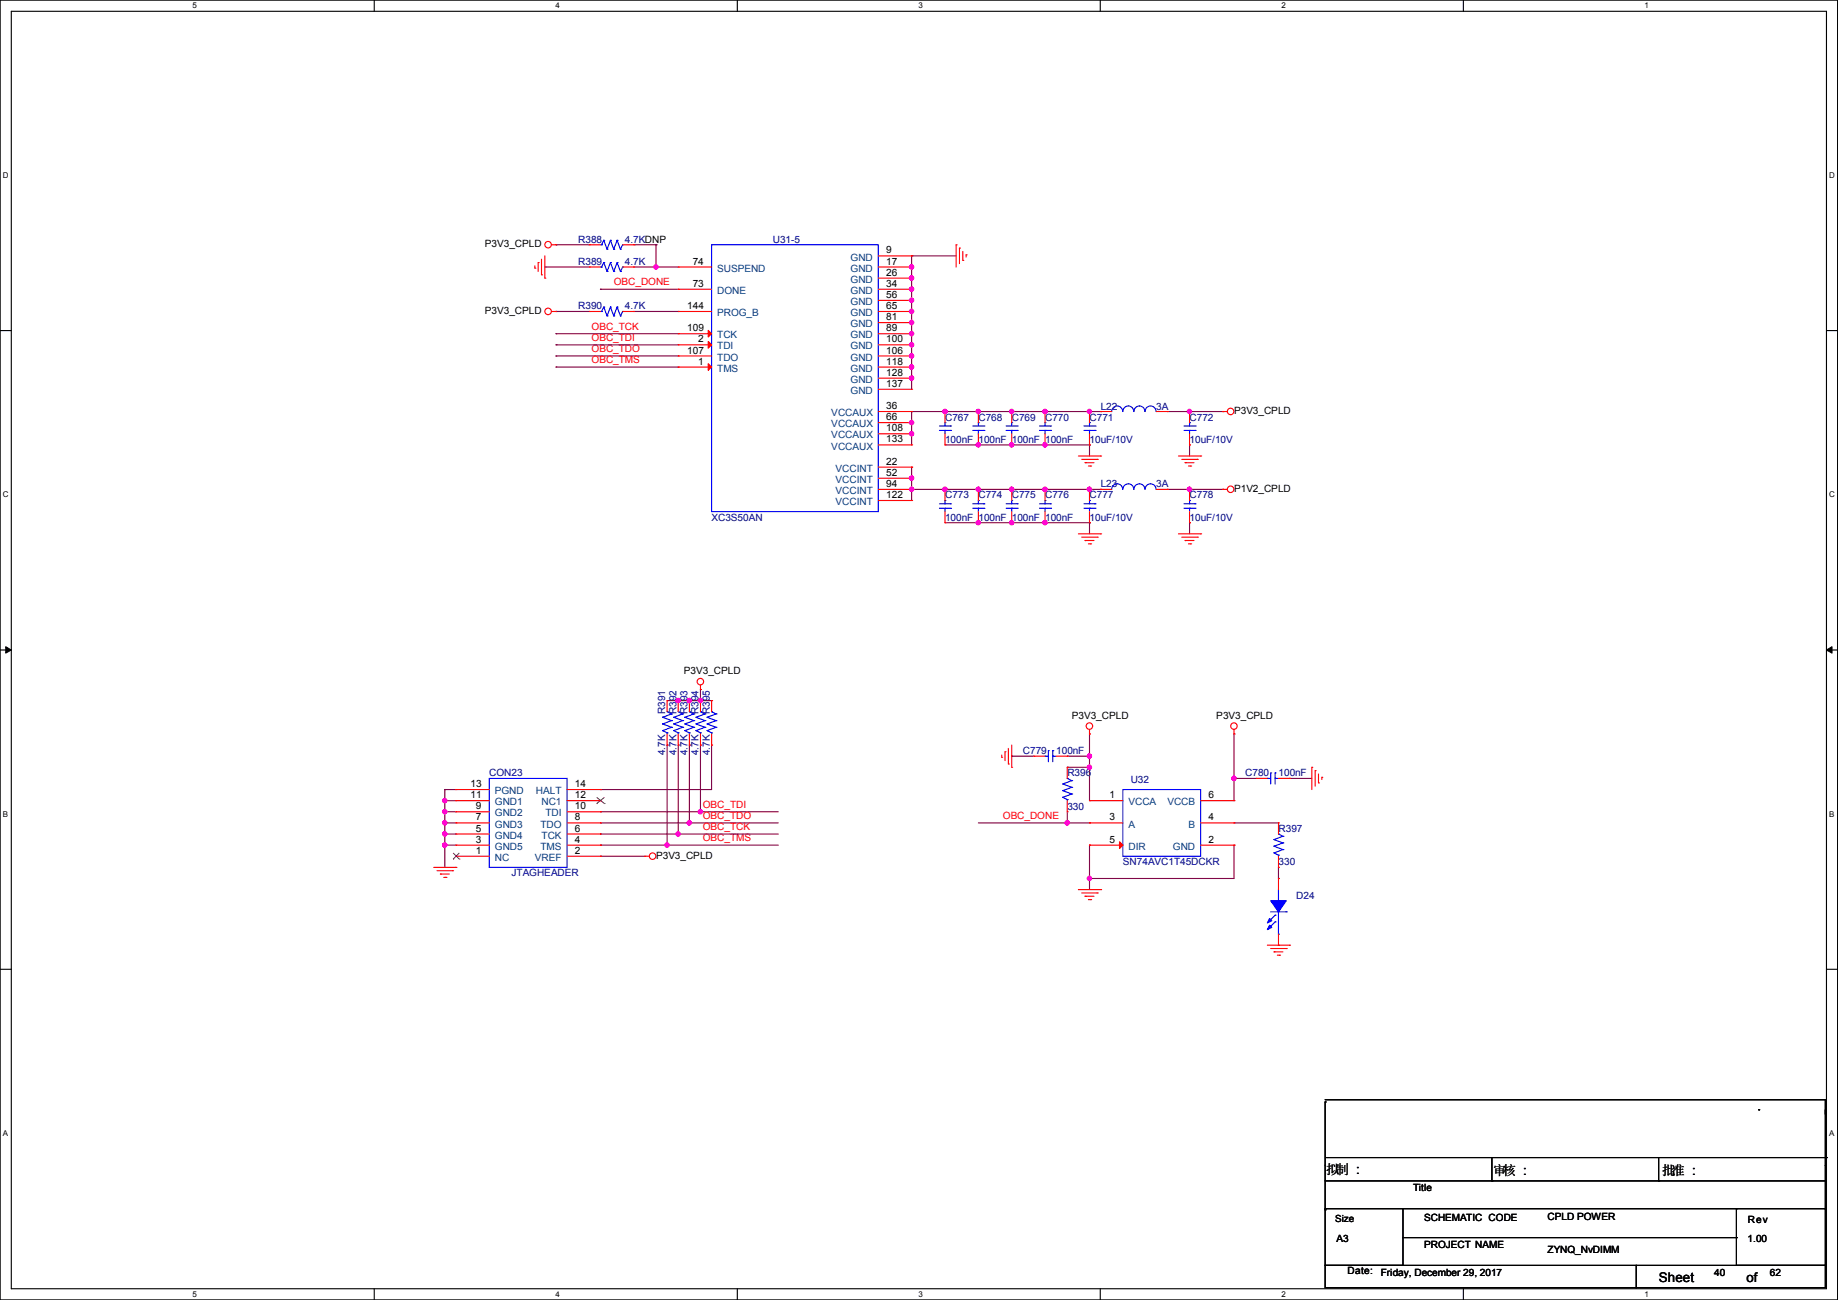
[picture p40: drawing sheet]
<svg xmlns="http://www.w3.org/2000/svg" width="420mm" height="297mm" viewBox="0 0 420 297" stroke-linecap="round" stroke-linejoin="round" font-family="sans-serif">
<defs><g id="words">
<g font-size="3">
<text x="303.1" y="268.2">拟制 :::</text>
<text x="303.1" y="268.2">拟制</text>
<text x="341.2" y="268.5">审核 :::</text>
<text x="341.2" y="268.5">审核</text>
<text x="379.8" y="268.5">批准 :::</text>
<text x="379.8" y="268.5">批准</text>
<text x="379" y="292.9">Sheet</text>
<text x="399.1" y="292.8">of</text>
</g>
<g font-size="2.3">
<text x="110.8" y="56.5">P3V3_CPLD</text>
<text x="202.5" y="57.9">9</text>
<text x="158.3" y="60.5">74</text>
<text x="158.3" y="65.5">73</text>
<text x="202.5" y="60.5">17</text>
<text x="202.5" y="63">26</text>
<text x="202.5" y="65.5">34</text>
<text x="110.8" y="71.7">P3V3_CPLD</text>
<text x="157" y="70.6">144</text>
<text x="202.5" y="68.1">56</text>
<text x="202.5" y="70.6">65</text>
<text x="157" y="75.7">109</text>
<text x="202.5" y="73.2">81</text>
<text x="202.5" y="75.7">89</text>
<text x="157" y="80.8">107</text>
<text x="159.6" y="78.2">2</text>
<text x="159.6" y="83.3">1</text>
<text x="202.5" y="78.2">100</text>
<text x="202.5" y="80.8">106</text>
<text x="202.5" y="83.3">118</text>
<text x="202.5" y="85.9">128</text>
<text x="202.5" y="88.4">137</text>
<text x="202.5" y="93.5">36</text>
<text x="282" y="94.6">P3V3_CPLD</text>
<text x="202.5" y="96">66</text>
<text x="202.5" y="98.6">108</text>
<text x="202.5" y="101.1">133</text>
<text x="202.5" y="106.2">22</text>
<text x="202.5" y="108.7">52</text>
<text x="202.5" y="111.3">94</text>
<text x="202.5" y="113.8">122</text>
<text x="282" y="112.4">P1V2_CPLD</text>
<text x="156.3" y="154">P3V3_CPLD</text>
<text x="244.9" y="164.2">P3V3_CPLD</text>
<text x="277.9" y="164.2">P3V3_CPLD</text>
<text x="107.5" y="179.8">13</text>
<text x="131.4" y="179.8">14</text>
<text x="107.5" y="182.4">11</text>
<text x="108.8" y="184.9">9</text>
<text x="131.4" y="184.9">10</text>
<text x="131.4" y="182.4">12</text>
<text x="253.5" y="182.4">1</text>
<text x="276.2" y="182.4">6</text>
<text x="108.8" y="190">5</text>
<text x="108.8" y="187.5">7</text>
<text x="131.4" y="190">6</text>
<text x="131.4" y="187.5">8</text>
<text x="253.5" y="187.5">3</text>
<text x="276.2" y="187.5">4</text>
<text x="108.8" y="195.1">1</text>
<text x="108.8" y="192.5">3</text>
<text x="131.4" y="195.1">2</text>
<text x="131.4" y="192.5">4</text>
<text x="149.9" y="196.2">P3V3_CPLD</text>
<text x="253.5" y="192.5">5</text>
<text x="276.2" y="192.5">2</text>
<text x="322.9" y="272.1">Title</text>
<text x="325.4" y="279">SCHEMATIC CODE</text>
<text x="353.6" y="278.7">CPLD POWER</text>
<text x="399.4" y="279.5">Rev</text>
<text x="305.4" y="283.8">A3</text>
<text x="325.4" y="285.1">PROJECT NAME</text>
<text x="353.6" y="286.3">ZYNQ_NvDIMM</text>
<text x="399.4" y="283.8">1.00</text>
<text x="307.9" y="291.2">Date:</text>
<text x="315.5" y="291.4">Friday, December 29, 2017</text>
<text x="391.7" y="291.4">40</text>
<text x="404.4" y="291.4">62</text>
</g>
<g font-size="2.3" fill="#000080">
<text x="132.1" y="55.5">R388</text>
<text x="142.8" y="55.5">4.7KDNP</text>
<text x="176.6" y="55.5">U31-5</text>
<text x="132.1" y="60.5">R389</text>
<text x="142.8" y="60.5">4.7K</text>
<text x="132.1" y="70.7">R390</text>
<text x="142.8" y="70.7">4.7K</text>
<text x="251.5" y="93.6">L22</text>
<text x="264.2" y="93.6">3A</text>
<text x="216" y="96.1">C767</text>
<text x="216" y="101.2">100nF</text>
<text x="223.6" y="96.1">C768</text>
<text x="223.6" y="101.2">100nF</text>
<text x="231.2" y="96.1">C769</text>
<text x="231.2" y="101.2">100nF</text>
<text x="238.8" y="96.1">C770</text>
<text x="238.8" y="101.2">100nF</text>
<text x="249" y="96.1">C771</text>
<text x="249" y="101.2">10uF/10V</text>
<text x="271.8" y="96.1">C772</text>
<text x="271.8" y="101.2">10uF/10V</text>
<text x="216" y="113.9">C773</text>
<text x="223.6" y="113.9">C774</text>
<text x="231.2" y="113.9">C775</text>
<text x="238.8" y="113.9">C776</text>
<text x="249" y="113.9">C777</text>
<text x="251.5" y="111.3">L23</text>
<text x="264.2" y="111.3">3A</text>
<text x="271.8" y="113.9">C778</text>
<text x="162.6" y="119">XC3S50AN</text>
<text x="216" y="119">100nF</text>
<text x="223.6" y="119">100nF</text>
<text x="231.2" y="119">100nF</text>
<text x="238.8" y="119">100nF</text>
<text x="249" y="119">10uF/10V</text>
<text x="271.8" y="119">10uF/10V</text>
<text x="152" y="163.1" transform="rotate(-90 152 163.1)">R391</text>
<text x="154.6" y="163.1" transform="rotate(-90 154.6 163.1)">R392</text>
<text x="157.1" y="163.1" transform="rotate(-90 157.1 163.1)">R393</text>
<text x="159.6" y="163.1" transform="rotate(-90 159.6 163.1)">R394</text>
<text x="162.2" y="163.1" transform="rotate(-90 162.2 163.1)">R395</text>
<text x="152" y="172.5" transform="rotate(-90 152 172.5)">4.7K</text>
<text x="154.6" y="172.5" transform="rotate(-90 154.6 172.5)">4.7K</text>
<text x="157.1" y="172.5" transform="rotate(-90 157.1 172.5)">4.7K</text>
<text x="159.6" y="172.5" transform="rotate(-90 159.6 172.5)">4.7K</text>
<text x="162.2" y="172.5" transform="rotate(-90 162.2 172.5)">4.7K</text>
<text x="233.7" y="172.3">C779</text>
<text x="241.4" y="172.3">100nF</text>
<text x="111.8" y="177.4">CON23</text>
<text x="243.9" y="177.4">R396</text>
<text x="258.4" y="178.9">U32</text>
<text x="284.5" y="177.4">C780</text>
<text x="292.2" y="177.4">100nF</text>
<text x="243.9" y="185">330</text>
<text x="292.2" y="190.1">R397</text>
<text x="256.6" y="197.7">SN74AVC1T45DCKR</text>
<text x="292.2" y="197.7">330</text>
<text x="116.9" y="200.2">JTAGHEADER</text>
<text x="296.2" y="205.3">D24</text>
</g>
<g font-size="2.3" fill="#004080">
<text x="194.4" y="59.5">GND</text>
<text x="163.9" y="62.1">SUSPEND</text>
<text x="194.4" y="62.1">GND</text>
<text x="194.4" y="64.6">GND</text>
<text x="163.9" y="67.1">DONE</text>
<text x="194.4" y="67.1">GND</text>
<text x="194.4" y="69.7">GND</text>
<text x="163.9" y="72.2">PROG_B</text>
<text x="163.9" y="77.3">TCK</text>
<text x="194.4" y="72.2">GND</text>
<text x="194.4" y="74.8">GND</text>
<text x="194.4" y="77.3">GND</text>
<text x="163.9" y="79.8">TDI</text>
<text x="163.9" y="82.4">TDO</text>
<text x="194.4" y="79.8">GND</text>
<text x="194.4" y="82.4">GND</text>
<text x="163.9" y="84.9">TMS</text>
<text x="194.4" y="84.9">GND</text>
<text x="194.4" y="87.5">GND</text>
<text x="190" y="95.1">VCCAUX</text>
<text x="194.4" y="90">GND</text>
<text x="190" y="97.6">VCCAUX</text>
<text x="190" y="100.2">VCCAUX</text>
<text x="190" y="102.7">VCCAUX</text>
<text x="190.9" y="107.8">VCCINT</text>
<text x="190.9" y="110.3">VCCINT</text>
<text x="190.9" y="112.9">VCCINT</text>
<text x="190.9" y="115.4">VCCINT</text>
<text x="113.1" y="184">GND1</text>
<text x="113.1" y="181.4">PGND</text>
<text x="122.5" y="181.4">HALT</text>
<text x="123.7" y="184">NC1</text>
<text x="257.9" y="184">VCCA</text>
<text x="266.8" y="184">VCCB</text>
<text x="113.1" y="191.6">GND4</text>
<text x="113.1" y="189.1">GND3</text>
<text x="113.1" y="186.5">GND2</text>
<text x="123.5" y="189.1">TDO</text>
<text x="123.7" y="191.6">TCK</text>
<text x="124.6" y="186.5">TDI</text>
<text x="257.9" y="189.1">A</text>
<text x="271.6" y="189.1">B</text>
<text x="113.1" y="196.7">NC</text>
<text x="113.1" y="194.1">GND5</text>
<text x="122.2" y="196.7">VREF</text>
<text x="123.5" y="194.1">TMS</text>
<text x="257.9" y="194.1">DIR</text>
<text x="268" y="194.1">GND</text>
</g>
<g font-size="2.3" fill="#f00">
<text x="140.3" y="65.2">OBC_DONE</text>
<text x="135.2" y="77.9">OBC_TDI</text>
<text x="135.2" y="75.3">OBC_TCK</text>
<text x="135.2" y="80.4">OBC_TDO</text>
<text x="135.2" y="82.9">OBC_TMS</text>
<text x="160.6" y="184.5">OBC_TDI</text>
<text x="160.6" y="187.1">OBC_TDO</text>
<text x="160.6" y="189.6">OBC_TCK</text>
<text x="229.2" y="187.1">OBC_DONE</text>
<text x="160.6" y="192.2">OBC_TMS</text>
</g>
<text font-size="2.2" x="305.1" y="279.2">Size</text>
<g font-size="1.8">
<text x="44" y="1.9">5</text>
<text x="127" y="1.9">4</text>
<text x="209.9" y="1.9">3</text>
<text x="292.9" y="1.9">2</text>
<text x="375.8" y="1.9">1</text>
<text x=".7" y="40.6">D</text>
<text x="418" y="40.6">D</text>
<text x=".7" y="113.6">C</text>
<text x="418" y="113.6">C</text>
<text x=".7" y="186.6">B</text>
<text x="418" y="186.6">B</text>
<text x=".7" y="259.5">A</text>
<text x="418" y="259.5">A</text>
<text x="44" y="296.3">5</text>
<text x="127" y="296.3">4</text>
<text x="209.9" y="296.3">3</text>
<text x="292.9" y="296.3">2</text>
<text x="375.8" y="296.3">1</text>
</g>
</g></defs>
<path d="M0 0h419.9v297h-419.9zM2.6 2.6h414.8v291.8h-414.8z" fill="none" stroke="#000" stroke-width=".25"/>
<g fill="#fff">
<path d="M44 .3h1v2h-1z"/>
<path d="M44 294.7h1v2h-1z"/>
</g>
<path d="M85.5 0v2.6M85.5 294.4v2.6" fill="none" stroke="#000" stroke-width=".25"/>
<g fill="#fff">
<path d="M127 .3h.9v2h-.9z"/>
<path d="M127 294.7h.9v2h-.9z"/>
</g>
<path d="M168.5 0v2.6M168.5 294.4v2.6" fill="none" stroke="#000" stroke-width=".25"/>
<g fill="#fff">
<path d="M209.9 .3h1v2h-1z"/>
<path d="M209.9 294.7h1v2h-1z"/>
</g>
<path d="M251.4 0v2.6M251.4 294.4v2.6" fill="none" stroke="#000" stroke-width=".25"/>
<g fill="#fff">
<path d="M292.9 .3h.9v2h-.9z"/>
<path d="M292.9 294.7h.9v2h-.9z"/>
</g>
<path d="M334.4 0v2.6M334.4 294.4v2.6" fill="none" stroke="#000" stroke-width=".25"/>
<g fill="#fff">
<path d="M375.8 .3h1v2h-1z"/>
<path d="M375.8 294.7h1v2h-1z"/>
<path d="M.7 39h1.2v2h-1.2z"/>
<path d="M418 39h1.3v2h-1.3z"/>
<path d="M.7 112h1.2v2h-1.2z"/>
<path d="M418 112h1.3v2h-1.3z"/>
</g>
<path d="M0 75.5h2.6M417.4 75.5h2.5" fill="none" stroke="#000" stroke-width=".25"/>
<g fill="#fff">
<path d="M.7 185h1.2v1.9h-1.2z"/>
<path d="M418 185h1.2v1.9h-1.2z"/>
</g>
<path d="M0 148.5h2.6M417.4 148.5h2.5" fill="none" stroke="#000" stroke-width=".25"/>
<path d="M1.3 147.7l1.3 .8-1.3 .7zM417.4 148.5l1.2-.8v1.5z" fill="#000" stroke="#000" stroke-width=".23"/>
<g fill="#fff">
<path d="M.7 257.9h1.2v2h-1.2z"/>
<path d="M418 257.9h1.2v2h-1.2z"/>
</g>
<g fill="none" stroke="#000" stroke-width=".25">
<path d="M0 221.4h2.6M417.4 221.4h2.5M302.8 251.8h.1M302.8 251.8v24.6M302.8 251.2h114.3M401.9 253.5h.1M417.1 251.2h.1M417.1 251.2v24.9M302.8 276.1h17.8v13h-17.8zM302.8 276.4h.1M302.8 269.8h114.3M303.1 264.5h114.3"/>
<path d="M320.6 276.1h76.2M340.9 269.8h.1M340.9 264.5v5.3M379 269.8h.1M379 264.5v5.3M396.8 276.1h20.3v13h-20.3zM396.8 276.1h.1M417.1 269.8h.1M417.1 266.2h.1M417.1 276.1h.1M417.4 264.5h.1M302.8 289.1h71.1v5.1h-71.1z"/>
<path d="M320.6 282.7h76.2M373.9 289.1h43.2v5.1h-43.2zM396.8 282.7h.1"/>
</g>
<g fill="none" stroke="#800040" stroke-width=".25">
<path d="M127 55.9h.1M127 55.9h7.7M144.8 55.9h5.1M149.9 55.9h.1M149.9 55.9v5.1M208.3 58.5h.1M208.3 58.5v30.4M208.3 58.5h10.2M124.5 61h.1M124.5 61h10.2M127 71.2h.1M127 78.8h.1"/>
<path d="M127 76.2h.1M127 71.2h7.7M127 78.8h28M127 76.2h28M137.2 66.1h.1M137.2 66.1h17.8M144.8 71.2h10.2M144.8 61h10.2M149.9 61h.1M155 71.2h.1M208.3 66.1h.1M208.3 63.5h.1"/>
<path d="M208.3 61h.1M208.3 78.8h.1M208.3 76.2h.1M208.3 73.7h.1M208.3 71.2h.1M208.3 68.6h.1M127 81.3h.1M127 83.9h.1M127 81.3h28M127 83.9h28M208.3 86.4h.1M208.3 83.9h.1"/>
<path d="M208.3 81.3h.1M208.3 94h.1M208.3 99.1h.1M208.3 96.6h.1M208.3 94v7.6M208.3 94h43.2M215.9 94h.1M223.6 94h.1M231.2 94h.1M238.8 94h.1M249 94h.1M251.5 94h.1"/>
<path d="M266.7 94h12.7M271.8 94h.1M279.4 94h.1M208.3 111.8h.1M208.3 109.3h.1M208.3 106.7h.1M208.3 106.7v7.6M208.3 111.8h43.2M215.9 111.8h.1M215.9 119.4h33.1M215.9 101.6h33.1M223.6 119.4h.1"/>
<path d="M223.6 111.8h.1M223.6 101.6h.1M231.2 119.4h.1M231.2 111.8h.1M231.2 101.6h.1M238.8 111.8h.1M238.8 119.4h.1M238.8 101.6h.1M249 119.4h.1M249 111.8h.1M249 101.6h.1M249 101.6v2.6"/>
<path d="M249 119.4v2.6M251.5 111.8h.1M266.7 111.8h12.7M271.8 111.8h.1M271.8 119.4h.1M271.8 101.6h.1M271.8 101.6v2.6M271.8 119.4v2.6M279.4 111.8h.1M160.1 157.5h.1M160.1 157.5v2.6M152.4 170.2h.1"/>
<path d="M152.4 160.1h10.2M152.4 170.2v22.9M155 160.1h.1M155 170.2h.1M155 170.2v20.3M157.5 170.2h.1M157.5 160.1h.1M157.5 170.2v17.8M160.1 170.2h.1M160.1 160.1h.1M160.1 170.2v15.3M162.6 160.1h.1"/>
<path d="M162.6 170.2h.1M162.6 170.2v10.2h-25.4M231.2 172.8h.1M231.2 172.8h5.1M243.9 172.8h.1M243.9 175.3h.1M243.9 172.8h5.1M243.9 175.3h5.1M249 167.7h.1M249 172.8h.1M249 175.3h.1M249 167.7v15.2"/>
<path d="M282 167.7h.1M282 177.8h.1M282 167.7v15.2M282 177.8h5.1M294.7 177.8h.1M294.7 177.8h5.1M101.6 193.1h.1M101.6 182.9h.1M101.6 180.4h.1M101.6 185.5h.1M101.6 190.5h.1M101.6 188h.1"/>
<path d="M101.6 190.5h2.6M101.6 193.1h2.6M101.6 185.5h2.6M101.6 188h2.6M101.6 182.9h2.6M101.6 180.4h2.6M101.6 180.4v17.8M137.2 190.5h.1M137.2 193.1h.1M137.2 185.5h.1M137.2 188h.1M137.2 195.6h.1"/>
<path d="M137.2 180.4h.1M137.2 190.5h40.6M137.2 193.1h40.6M137.2 185.5h40.6M137.2 188h40.6M137.2 195.6h10.2M152.4 193.1h.1M155 190.5h.1M157.5 188h.1M160.1 185.5h.1M223.6 188h25.4M243.9 188h.1"/>
<path d="M243.9 185.5v2.5M249 193.1h.1M249 188h.1M249 193.1v10.1M282 193.1h.1M282 188h.1M282 188h10.1M282 193.1v7.6h-33M292.1 198.2v2.5M249 200.7h.1M292.1 200.7h.1"/>
</g>
<g fill="#f0f" stroke="#f0f" stroke-width=".25">
<circle cx="149.9" cy="61" r=".49"/>
<circle cx="155" cy="160" r=".49"/>
<circle cx="155" cy="190.5" r=".49"/>
<circle cx="152.4" cy="193.1" r=".49"/>
<circle cx="101.6" cy="193.1" r=".49"/>
<circle cx="157.5" cy="188" r=".49"/>
<circle cx="101.6" cy="182.9" r=".49"/>
<circle cx="101.6" cy="188" r=".49"/>
<circle cx="101.6" cy="185.4" r=".49"/>
<circle cx="101.6" cy="190.5" r=".49"/>
<circle cx="160" cy="185.4" r=".49"/>
<circle cx="208.3" cy="68.6" r=".49"/>
<circle cx="208.3" cy="66.1" r=".49"/>
<circle cx="208.3" cy="63.5" r=".49"/>
<circle cx="208.3" cy="61" r=".49"/>
<circle cx="208.3" cy="86.4" r=".49"/>
<circle cx="208.3" cy="83.8" r=".49"/>
<circle cx="208.3" cy="81.3" r=".49"/>
<circle cx="208.3" cy="78.8" r=".49"/>
<circle cx="208.3" cy="76.2" r=".49"/>
<circle cx="208.3" cy="73.7" r=".49"/>
<circle cx="208.3" cy="71.1" r=".49"/>
<circle cx="208.3" cy="96.5" r=".49"/>
<circle cx="208.3" cy="99.1" r=".49"/>
<circle cx="208.3" cy="109.2" r=".49"/>
<circle cx="208.3" cy="111.8" r=".49"/>
<circle cx="215.9" cy="111.8" r=".49"/>
<circle cx="223.5" cy="119.4" r=".49"/>
<circle cx="248.9" cy="200.7" r=".49"/>
<circle cx="248.9" cy="172.7" r=".49"/>
<circle cx="282" cy="177.8" r=".49"/>
<circle cx="248.9" cy="175.3" r=".49"/>
<circle cx="157.5" cy="160" r=".49"/>
<circle cx="160" cy="160" r=".49"/>
<circle cx="223.5" cy="111.8" r=".49"/>
<circle cx="231.2" cy="111.8" r=".49"/>
<circle cx="238.8" cy="111.8" r=".49"/>
<circle cx="231.2" cy="119.4" r=".49"/>
<circle cx="238.8" cy="119.4" r=".49"/>
<circle cx="248.9" cy="111.8" r=".49"/>
<circle cx="271.8" cy="111.8" r=".49"/>
<circle cx="223.5" cy="94" r=".49"/>
<circle cx="223.5" cy="101.6" r=".49"/>
<circle cx="231.2" cy="94" r=".49"/>
<circle cx="238.8" cy="94" r=".49"/>
<circle cx="231.2" cy="101.6" r=".49"/>
<circle cx="238.8" cy="101.6" r=".49"/>
<circle cx="248.9" cy="94" r=".49"/>
<circle cx="271.8" cy="94" r=".49"/>
<circle cx="215.9" cy="94" r=".49"/>
<circle cx="243.9" cy="188" r=".49"/>
</g>
<g fill="none" stroke="#f00" stroke-width=".25">
<path d="M123 60h.1M123 60v2M123.7 59.2v3.6M124.5 58.5v5M126 55.9h1M127 55.9h.1M134.7 55.9h.1M134.7 55.9h2.5M142.3 55.9h2.5M144.8 55.9h.1M200.7 58.5h7.6M208.3 58.5h.1"/>
<path d="M218.5 55.9h.1M218.5 55.9v5.1M219.2 56.7h.1M219.2 56.7v3.5M220 59.5h.1M220 57.4v2.1M220.8 58.2h.1M220.8 58.2v.5M122.2 61.3h.1M122.2 60.7v.6M123.7 62.8h.1M124.5 63.5h.1"/>
<path d="M126 71.2h1M127 71.2h.1M134.7 71.2h.1M134.7 61h.1M134.7 71.2h2.5M134.7 61h2.5M142.3 71.2h2.5M142.3 61h2.5M144.8 71.2h.1M144.8 61h.1M155 61h.1M155 66.1h.1"/>
<path d="M155 71.2h.1M155 76.2h.1M155 78.8h.1M155 71.2h7.6M155 61h7.6M155 66.1h7.6M155 76.2h7.6M155 78.8h7.6M200.7 71.2h7.6M200.7 61h7.6M200.7 63.5h7.6M200.7 66.1h7.6"/>
<path d="M200.7 68.6h7.6M200.7 73.7h7.6M200.7 76.2h7.6M200.7 78.8h7.6M208.3 61h.1M208.3 63.5h.1M208.3 66.1h.1M208.3 68.6h.1M208.3 71.2h.1M208.3 73.7h.1M208.3 76.2h.1M208.3 78.8h.1"/>
<path d="M155 81.3h.1M155 83.9h.1M155 81.3h7.6M155 83.9h7.6M200.7 94h7.6M200.7 81.3h7.6M200.7 83.9h7.6M200.7 86.4h7.6M200.7 88.9h7.6M200.7 96.6h7.6M200.7 99.1h7.6M208.3 81.3h.1"/>
<path d="M208.3 83.9h.1M208.3 86.4h.1M208.3 88.9h.1M208.3 94h.1M208.3 96.6h.1M208.3 99.1h.1M215.9 94h.1M215.9 94v2.6M215.9 99.1v2.5M223.6 94h.1M223.6 94v2.6M223.6 99.1v2.5"/>
<path d="M231.2 94h.1M231.2 94v2.6M231.2 99.1v2.5M238.8 94h.1M238.8 94v2.6M238.8 99.1v2.5M249 94h.1M249 94v2.6M249 99.1v2.5M251.5 94h.1M251.5 94h2.5M264.2 94h2.5"/>
<path d="M266.7 94h.1M271.8 94h.1M271.8 94v2.6M271.8 99.1v2.5M279.4 94h.1M279.4 94h1.1M200.7 111.8h7.6M200.7 101.6h7.6M200.7 106.7h7.6M200.7 109.3h7.6M200.7 114.3h7.6M208.3 101.6h.1"/>
<path d="M208.3 106.7h.1M208.3 109.3h.1M208.3 111.8h.1M208.3 114.3h.1M215.9 101.6h.1M215.9 119.4h.1M215.9 111.8h.1M215.9 111.8v2.5M215.9 116.9v2.5M223.6 119.4h.1M223.6 111.8h.1M223.6 101.6h.1"/>
<path d="M223.6 111.8v2.5M223.6 116.9v2.5M231.2 119.4h.1M231.2 111.8h.1M231.2 101.6h.1M231.2 111.8v2.5M231.2 116.9v2.5M238.8 119.4h.1M238.8 111.8h.1M238.8 101.6h.1M238.8 111.8v2.5M238.8 116.9v2.5"/>
<path d="M246.4 104.2h5.1M247.2 104.9h3.5M247.9 105.7h.1M247.9 105.7h2.1M248.7 106.5h.5M249 119.4h.1M249 111.8h.1M249 101.6h.1M249 111.8v2.5M249 116.9v2.5M249.2 106.5h.1M250.7 104.9h.1"/>
<path d="M251.5 104.2h.1M251.5 111.8h.1M251.5 111.8h2.5M264.2 111.8h2.5M266.7 111.8h.1M269.3 104.2h5.1M270 104.9h3.6M270.8 105.7h.1M270.8 105.7h2M271.6 106.5h.5M271.8 101.6h.1M271.8 119.4h.1"/>
<path d="M271.8 111.8h.1M271.8 111.8v2.5M271.8 116.9v2.5M272.1 106.5h.1M273.6 104.9h.1M274.4 104.2h.1M279.4 111.8h.1M279.4 111.8h1.1M246.4 122h5.1M247.2 122.7h3.5M247.9 123.5h.1M247.9 123.5h2.1"/>
<path d="M248.7 124.2h.5M249.2 124.2h.1M250.7 122.7h.1M251.5 122h.1M269.3 122h5.1M270 122.7h3.6M270.8 123.5h.1M270.8 123.5h2M271.6 124.2h.5M272.1 124.2h.1M273.6 122.7h.1M274.4 122h.1"/>
<path d="M160.1 157.5h.1M160.1 156.5v1M152.4 170.2h.1M152.4 160.1h.1M152.4 160.1v2.5M152.4 167.7v2.5M155 170.2h.1M155 160.1h.1M155 160.1v2.5M155 167.7v2.5M157.5 170.2h.1M157.5 160.1h.1"/>
<path d="M157.5 160.1v2.5M157.5 167.7v2.5M160.1 170.2h.1M160.1 160.1h.1M160.1 160.1v2.5M160.1 167.7v2.5M162.6 170.2h.1M162.6 160.1h.1M162.6 160.1v2.5M162.6 167.7v2.5M228.9 173h.1M228.9 172.5v.5"/>
<path d="M229.7 171.7h.1M229.7 171.7v2.1M230.4 174.5h.1M230.4 171v3.5M231.2 175.3h.1M231.2 170.2v5.1M236.3 172.8h.1M236.3 172.8h2.5M241.3 172.8h2.6M243.9 175.3h.1M243.9 172.8h.1M243.9 175.3v2.5"/>
<path d="M249 167.7h.1M249 166.7v1M282 167.7h.1M282 166.7v1M287.1 177.8h.1M287.1 177.8h2.5M292.1 177.8h2.6M294.7 177.8h.1M299.8 175.3h.1M299.8 175.3v5.1M300.5 176.1h.1M300.5 176.1v3.5"/>
<path d="M301.3 178.9h.1M301.3 176.8v2.1M302 177.6h.1M302 177.6v.5M99.1 198.2h5.1M99.9 198.9h3.5M100.6 199.7h.1M100.6 199.7h2.1M103.4 198.9h.1M104.2 198.2h.1M104.2 195.6h.1M104.2 193.1h.1"/>
<path d="M104.2 190.5h.1M104.2 188h.1M104.2 185.5h.1M104.2 182.9h.1M104.2 180.4h.1M104.2 195.6h7.6M104.2 182.9h7.6M104.2 193.1h7.6M104.2 188h7.6M104.2 190.5h7.6M104.2 185.5h7.6M104.2 180.4h7.6"/>
<path d="M129.6 195.6h7.6M129.6 182.9h7.6M129.6 193.1h7.6M129.6 188h7.6M129.6 190.5h7.6M129.6 185.5h7.6M129.6 180.4h7.6M137.2 195.6h.1M137.2 193.1h.1M137.2 190.5h.1M137.2 188h.1M137.2 185.5h.1"/>
<path d="M137.2 182.9h.1M137.2 180.4h.1M147.4 195.6h.1M147.4 195.6h1M243.9 185.5h.1M243.9 182.9v2.6M249 182.9h.1M249 188h.1M249 193.1h.1M249 182.9h7.6M249 193.1h7.6M249 188h7.6"/>
<path d="M274.4 182.9h7.6M274.4 193.1h7.6M274.4 188h7.6M282 193.1h.1M282 188h.1M282 182.9h.1M292.1 198.2h.1M292.1 188h.1M292.1 188v2.5M292.1 195.6v2.6M101.4 200.4h.5M101.9 200.4h.1"/>
<path d="M246.4 203.2h5.1M247.2 204h3.5M247.9 204.8h.1M247.9 204.8h2.1M248.7 205.5h.5M249.2 205.5h.1M250.7 204h.1M251.5 203.2h.1M289.6 215.9h5.1M290.4 216.7h3.5M291.1 217.5h.1M291.1 217.5h2.1"/>
<path d="M291.9 218.2h.5M292.1 200.7h.1M292.1 215.9h.1M292.1 200.7v2.5M292.1 213.4v2.5M292.4 218.2h.1M293.9 216.7h.1M294.7 215.9h.1"/>
<circle cx="125.2" cy="55.9" r=".74"/>
<circle cx="125.2" cy="71.1" r=".74"/>
<circle cx="281.2" cy="94" r=".74"/>
<circle cx="281.2" cy="111.8" r=".74"/>
<circle cx="160" cy="155.7" r=".74"/>
<circle cx="248.9" cy="165.9" r=".74"/>
<circle cx="282" cy="165.9" r=".74"/>
<circle cx="149.1" cy="195.6" r=".74"/>
</g>
<g fill="none" stroke="#00f" stroke-width=".25">
<path d="M137.2 55.9h.3M137.5 55.9h.1M138 60h.1M138 54.9h.1M138 60l-.5 1M138 60l.7 2M138 54.9l-.5 1M138 54.9l.7 2M138.7 56.9h.1M139.5 60h.1M139.5 54.9h.1M139.5 60l-.8 2"/>
<path d="M139.5 60l.8 2M139.5 54.9l-.8 2M139.5 54.9l.8 2M140.3 56.9h.1M141 60h.1M141 54.9h.1M141 60l-.7 2M141 60l.8 2M141 54.9l-.7 2M141 54.9l.8 2M141.8 56.9h.1M142.3 55.9h.1"/>
<path d="M142.3 55.9l-.5 1M162.6 55.9h38.1v61h-38.1zM137.2 71.2h.3M137.2 61h.3M137.5 71.2h.1M137.5 61h.1M138 70.1h.1M138 70.1l-.5 1.1M138 70.1l.7 2.1M138.7 72.2h.1M138.7 62h.1M139.5 70.1h.1"/>
<path d="M139.5 70.1l-.8 2.1M139.5 70.1l.8 2.1M140.3 72.2h.1M140.3 62h.1M141 70.1h.1M141 70.1l-.7 2.1M141 70.1l.8 2.1M141.8 72.2h.1M141.8 62h.1M142.3 71.2h.1M142.3 61h.1M142.3 71.2l-.5 1"/>
<path d="M142.3 61l-.5 1M214.7 98.3h2.5M214.7 97.3h2.5M215.9 96.6h.1M215.9 98.3h.1M215.9 96.6v.7M215.9 98.3v.8M217.2 98.3h.1M217.2 97.3h.1M222.3 98.3h2.5M222.3 97.3h2.5M223.6 96.6h.1"/>
<path d="M223.6 98.3h.1M223.6 96.6v.7M223.6 98.3v.8M224.8 98.3h.1M224.8 97.3h.1M229.9 98.3h2.6M229.9 97.3h2.6M231.2 96.6h.1M231.2 98.3h.1M231.2 96.6v.7M231.2 98.3v.8M232.5 98.3h.1"/>
<path d="M232.5 97.3h.1M237.5 98.3h2.6M237.5 97.3h2.6M238.8 96.6h.1M238.8 98.3h.1M238.8 96.6v.7M238.8 98.3v.8M240.1 98.3h.1M240.1 97.3h.1M247.7 98.3h2.5M247.7 97.3h2.5M249 96.6h.1"/>
<path d="M249 98.3h.1M249 96.6v.7M249 98.3v.8M250.2 98.3h.1M250.2 97.3h.1M254 94a1.25 1.25 0 0 1 1.3-1.2 1.25 1.25 0 0 1 1.2 1.2 1.27 1.27 0 0 1 1.3-1.2 1.27 1.27 0 0 1 1.3 1.2M259.1 94a1.25 1.25 0 0 1 1.3-1.2 1.25 1.25 0 0 1 1.2 1.2 1.27 1.27 0 0 1 1.3-1.2 1.27 1.27 0 0 1 1.3 1.2M270.6 98.3h2.5M270.6 97.3h2.5M271.8 96.6h.1M271.8 98.3h.1M271.8 96.6v.7"/>
<path d="M271.8 98.3v.8M273.1 98.3h.1M273.1 97.3h.1M214.7 116.1h2.5M214.7 115.1h2.5M215.9 114.3h.1M215.9 116.1h.1M215.9 114.3v.8M215.9 116.1v.8M217.2 116.1h.1M217.2 115.1h.1M222.3 116.1h2.5"/>
<path d="M222.3 115.1h2.5M223.6 114.3h.1M223.6 116.1h.1M223.6 114.3v.8M223.6 116.1v.8M224.8 116.1h.1M224.8 115.1h.1M229.9 116.1h2.6M229.9 115.1h2.6M231.2 114.3h.1M231.2 116.1h.1M231.2 114.3v.8"/>
<path d="M231.2 116.1v.8M232.5 116.1h.1M232.5 115.1h.1M237.5 116.1h2.6M237.5 115.1h2.6M238.8 114.3h.1M238.8 116.1h.1M238.8 114.3v.8M238.8 116.1v.8M240.1 116.1h.1M240.1 115.1h.1M247.7 116.1h2.5"/>
<path d="M247.7 115.1h2.5M249 114.3h.1M249 116.1h.1M249 114.3v.8M249 116.1v.8M250.2 116.1h.1M250.2 115.1h.1M254 111.8a1.25 1.25 0 0 1 1.3-1.3 1.25 1.25 0 0 1 1.2 1.3 1.27 1.27 0 0 1 1.3-1.3 1.27 1.27 0 0 1 1.3 1.3M259.1 111.8a1.25 1.25 0 0 1 1.3-1.3 1.25 1.25 0 0 1 1.2 1.3 1.27 1.27 0 0 1 1.3-1.3 1.27 1.27 0 0 1 1.3 1.3M270.6 116.1h2.5M270.6 115.1h2.5M271.8 114.3h.1"/>
<path d="M271.8 116.1h.1M271.8 114.3v.8M271.8 116.1v.8M273.1 116.1h.1M273.1 115.1h.1M111.8 177.8h17.8v20.4h-17.8zM151.4 166.9h.1M151.4 165.4h.1M151.4 163.9h.1M151.4 166.9l1 .5M151.4 165.4l2.1 .8M151.4 163.9l2.1 .7"/>
<path d="M152.4 162.6h.1M152.4 167.4h.1M152.4 162.6l1.1 .5M152.4 167.4v.3M153.5 166.2h.1M153.5 164.6h.1M153.5 163.1h.1M153.5 166.2l-2.1 .7M153.5 164.6l-2.1 .8M153.5 163.1l-2.1 .8M154 166.9h.1M154 165.4h.1"/>
<path d="M154 163.9h.1M154 166.9l1 .5M154 165.4l2 .8M154 163.9l2 .7M155 162.6h.1M155 167.4h.1M155 162.6l1 .5M155 167.4v.3M156 166.2h.1M156 164.6h.1M156 163.1h.1M156 166.2l-2 .7"/>
<path d="M156 164.6l-2 .8M156 163.1l-2 .8M156.5 166.9h.1M156.5 165.4h.1M156.5 163.9h.1M156.5 166.9l1 .5M156.5 165.4l2 .8M156.5 163.9l2 .7M157.5 162.6h.1M157.5 167.4h.1M157.5 162.6l1 .5M157.5 167.4v.3"/>
<path d="M158.5 166.2h.1M158.5 164.6h.1M158.5 163.1h.1M158.5 166.2l-2 .7M158.5 164.6l-2 .8M158.5 163.1l-2 .8M159 166.9h.1M159 165.4h.1M159 163.9h.1M159 166.9l1.1 .5M159 165.4l2.1 .8M159 163.9l2.1 .7"/>
<path d="M160.1 162.6h.1M160.1 167.4h.1M160.1 162.6l1 .5M160.1 167.4v.3M161.1 166.2h.1M161.1 164.6h.1M161.1 163.1h.1M161.1 166.2l-2.1 .7M161.1 164.6l-2.1 .8M161.1 163.1l-2.1 .8M161.6 166.9h.1M161.6 165.4h.1"/>
<path d="M161.6 163.9h.1M161.6 166.9l1 .5M161.6 165.4l2 .8M161.6 163.9l2 .7M162.6 162.6h.1M162.6 167.4h.1M162.6 162.6l1 .5M162.6 167.4v.3M163.6 166.2h.1M163.6 164.6h.1M163.6 163.1h.1M163.6 166.2l-2 .7"/>
<path d="M163.6 164.6l-2 .8M163.6 163.1l-2 .8M238.8 172.8h.1M238.8 172.8h.8M239.6 171.5h.1M239.6 171.5v2.5M240.6 171.5h.1M240.6 172.8h.1M240.6 171.5v2.5M240.6 172.8h.7M242.9 179.1h.1M242.9 179.1l2 .8"/>
<path d="M243.9 177.8h.1M243.9 177.8l1 .6M244.9 179.9h.1M244.9 178.4h.1M244.9 179.9l-2 .7M244.9 178.4l-2 .7M289.6 177.8h.1M289.6 177.8h.8M290.4 176.6h.1M290.4 176.6v2.5M291.4 176.6h.1M291.4 177.8h.1"/>
<path d="M291.4 176.6v2.5M291.4 177.8h.7M242.9 182.2h.1M242.9 180.6h.1M242.9 182.2l1 .5M242.9 180.6l2 .8M243.9 182.7h.1M243.9 182.7v.2M244.9 181.4h.1M244.9 181.4l-2 .8M256.6 180.4h17.8v15.2h-17.8zM291.1 194.9h.1"/>
<path d="M291.1 193.3h.1M291.1 191.8h.1M291.1 194.9l1 .5M291.1 193.3l2.1 .8M291.1 191.8l2.1 .8M292.1 190.5h.1M292.1 195.4h.1M292.1 190.5l1.1 .6M292.1 195.4v.2M293.2 194.1h.1M293.2 192.6h.1M293.2 191.1h.1"/>
<path d="M293.2 194.1l-2.1 .8M293.2 192.6l-2.1 .7M293.2 191.1l-2.1 .7M290.4 208.3h3.5M291.4 209.1h.1M291.4 210.6h.1M291.4 209.1l-1.5 1.5M291.4 210.6l-1.5 1.5M292.1 205.8h.1M292.1 213.4h.1M292.1 203.2v2.6M292.1 208.3v5.1"/>
<path d="M293.9 208.3h.1"/>
</g>
<g fill="#f00" stroke="#f00" stroke-width=".25">
<path d="M161.8 75.5l.8 .7-.8 .8z"/>
<path d="M161.8 78l.8 .8-.8 .7z"/>
<path d="M161.8 83.1l.8 .8-.8 .7z"/>
<path d="M255.8 192.3l.8 .8-.8 .7z"/>
</g>
<path d="M103.5 196.3h.1M103.5 194.9l1.5 1.4M105 196.3h.1M105 194.9l-1.5 1.4M136.3 183.6h.1M136.3 182.2l1.8 1.4M138.1 183.6h.1M138.1 182.2l-1.8 1.4" fill="none" stroke="#804000" stroke-width=".23"/>
<g fill="#00f" stroke="#00f" stroke-width=".25">
<path d="M290.4 205.8h3.5l-1.8 2.5z" fill-rule="evenodd"/>
<path d="M290.1 211.4l.5 .5-1 .5z" fill-rule="evenodd"/>
<path d="M290.1 209.8l.5 .6-1 .5z" fill-rule="evenodd"/>
</g>
<use href="#words"/>
</svg>
